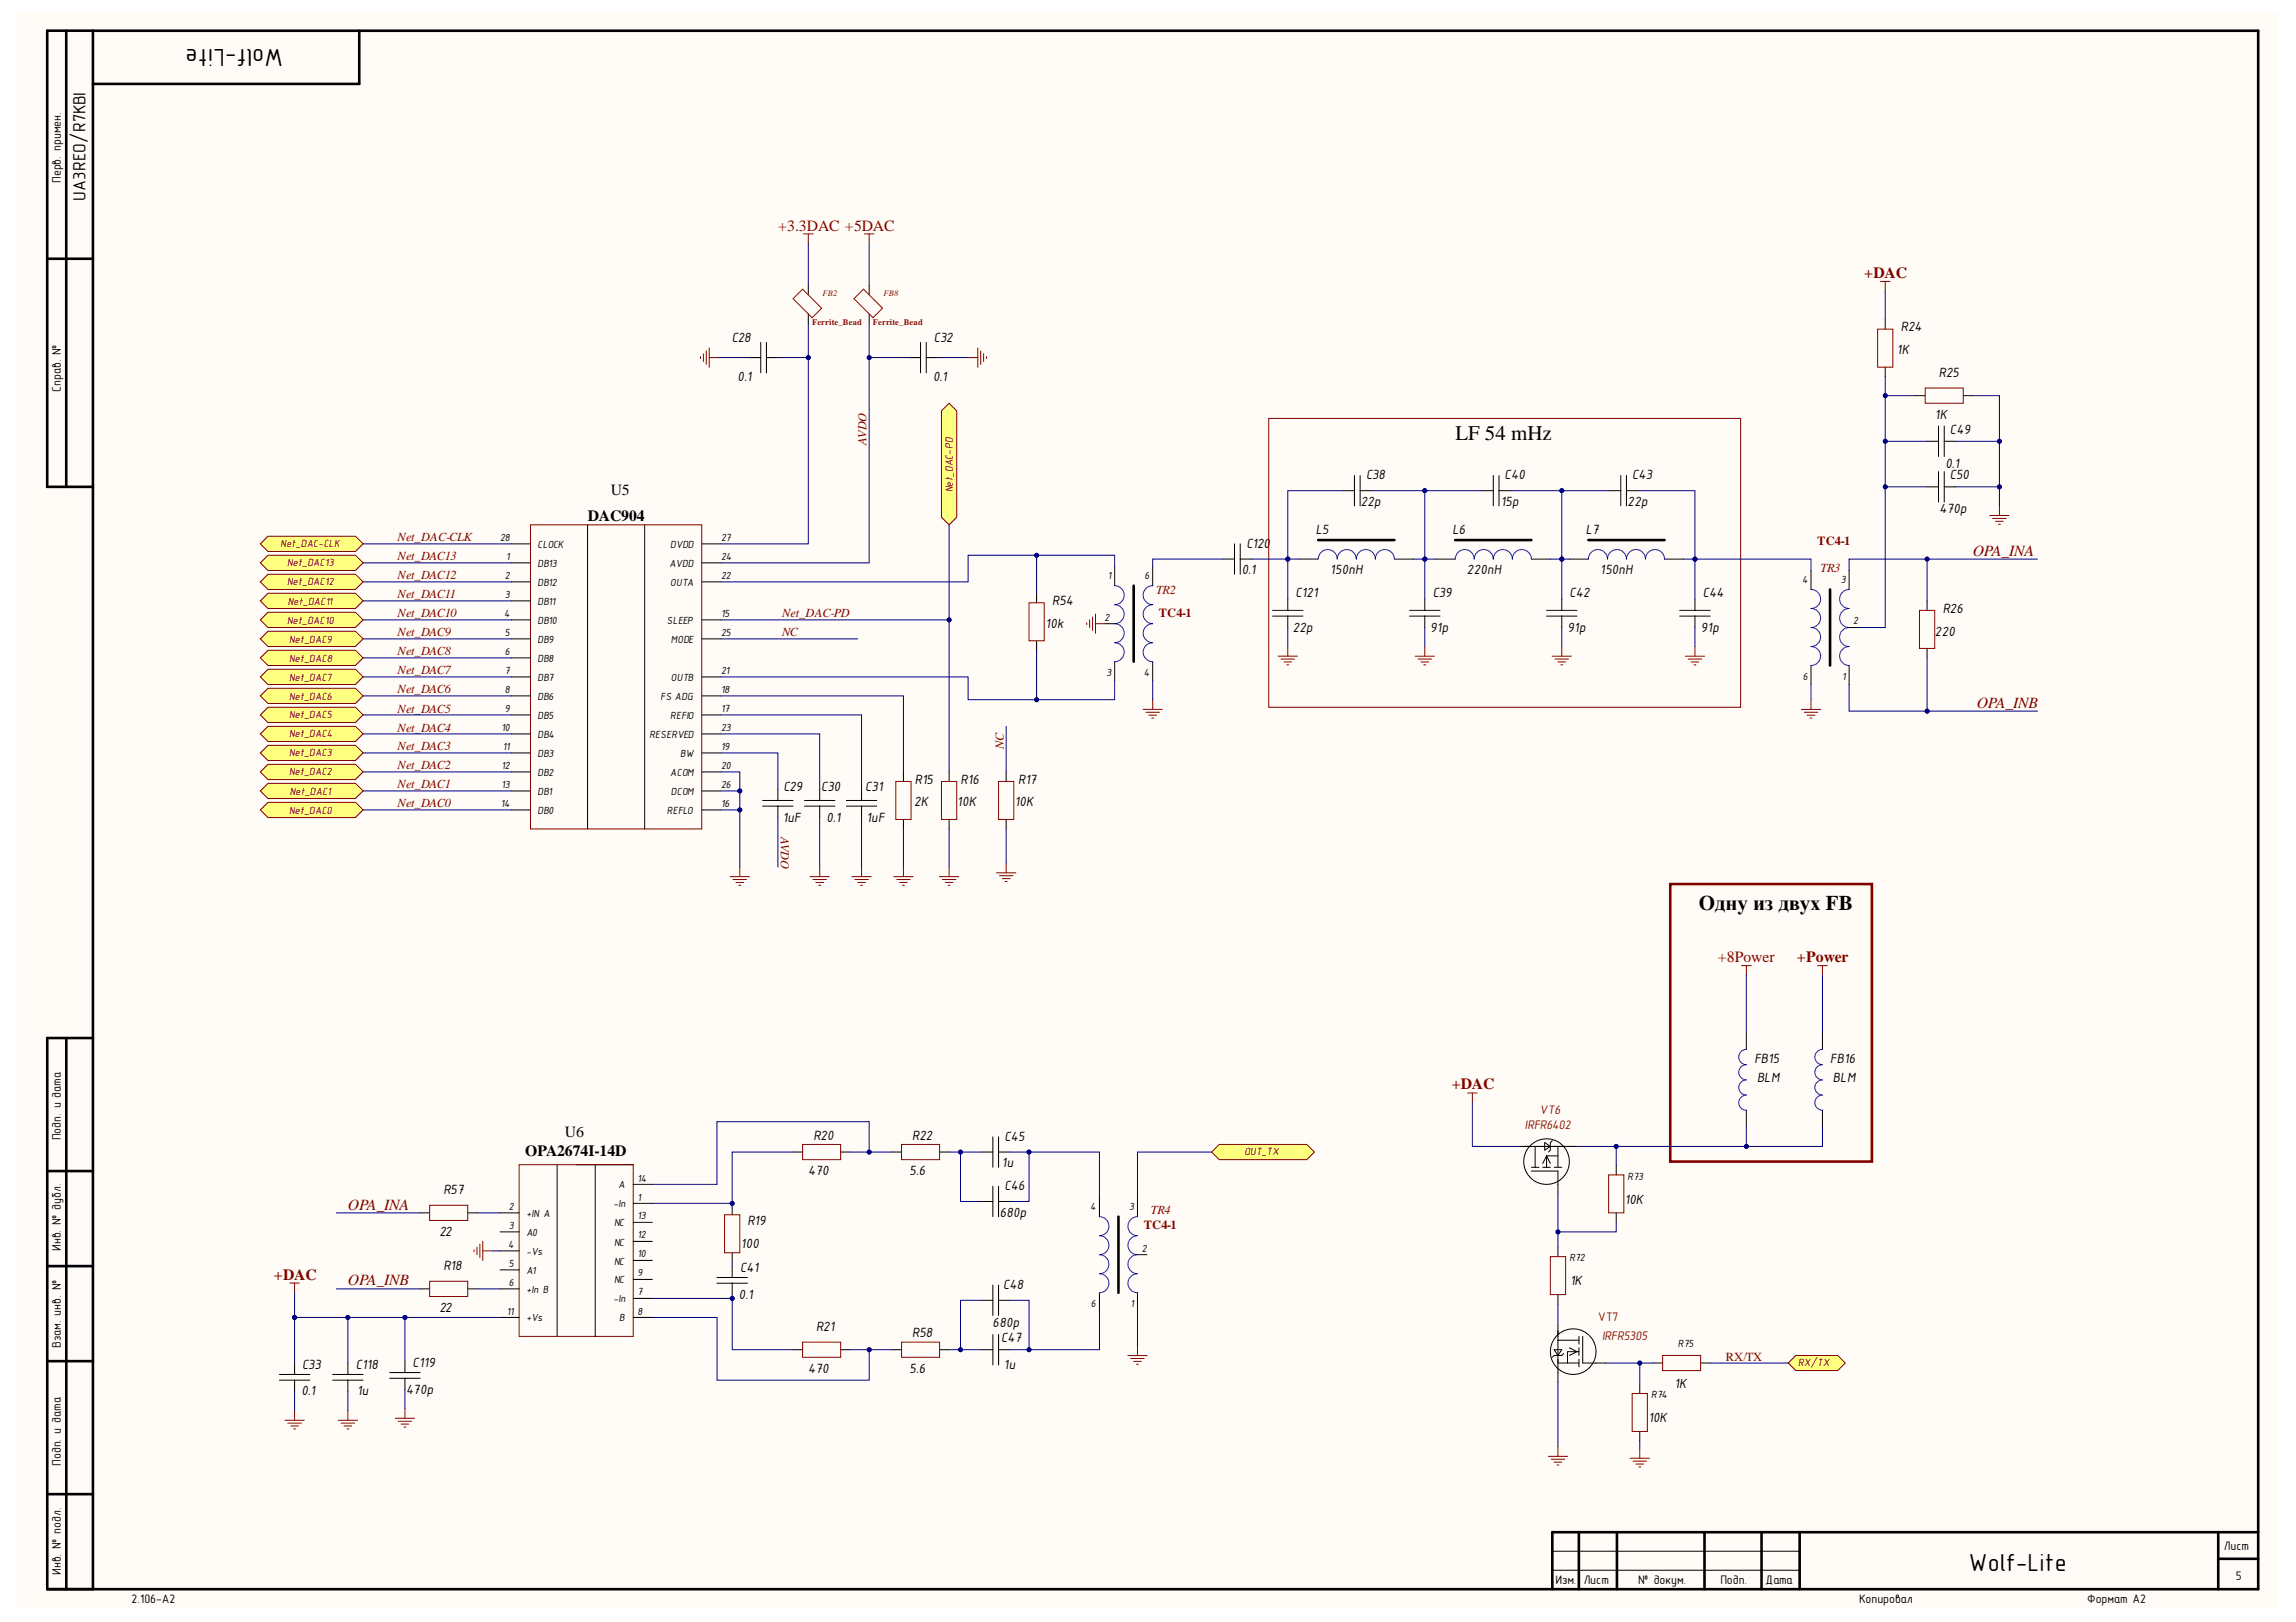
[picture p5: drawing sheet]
<svg xmlns="http://www.w3.org/2000/svg" width="297mm" height="210mm" viewBox="0 0 297 210" stroke-linecap="round" stroke-linejoin="round" font-family="sans-serif">
<defs><g id="words">
<g font-size="3.2">
<text x="36.6" y="6.3" transform="rotate(-180 36.6 6.3)">Wolf-Lite</text>
<text x="254.7" y="203.3">Wolf-Lite</text>
</g>
<g font-size="2.7">
<text x="188.3" y="57">LF 54 mHz</text>
<text x="219.8" y="117.7">Одну из двух FB</text>
</g>
<text font-size="2.3" x="11.1" y="25.9" transform="rotate(-90 11.1 25.9)">UA3REO/R7KBI</text>
<g font-size="2" fill="#800000">
<text x="100.7" y="29.8">+3.3DAC +5DAC</text>
<text x="241.2" y="36">+DAC</text>
<text x="255.2" y="71.9">OPA_INA</text>
<text x="255.7" y="91.6">OPA_INB</text>
<text x="222.2" y="124.5">+8Power</text>
<text x="232.5" y="124.5">+Power</text>
<text x="187.8" y="141">+DAC</text>
<text x="45" y="156.5">OPA_INA</text>
<text x="35.4" y="165.6">+DAC</text>
<text x="45" y="166.4">OPA_INB</text>
</g>
<g font-size="2">
<text x="79" y="64.1">U5</text>
<text x="76.1" y="67.5">DAC904</text>
<text x="67.9" y="149.6">OPA2674I-14D</text>
<text x="73.1" y="147.2">U6</text>
</g>
<g font-size="1.9">
<text x="94.7" y="44.3">C28</text>
<text x="120.8" y="44.3">C32</text>
<text x="245.4" y="45.8">1K</text>
<text x="245.9" y="42.9">R24</text>
<text x="95.4" y="49.3">0.1</text>
<text x="120.7" y="49.3">0.1</text>
<text x="250.8" y="48.8">R25</text>
<text x="250.3" y="54.2">1K</text>
<text x="252.3" y="56.1">C49</text>
<text x="176" y="65.5">22p</text>
<text x="176.7" y="62">C38</text>
<text x="194.2" y="65.5">15p</text>
<text x="194.7" y="62">C40</text>
<text x="210.6" y="65.5">22p</text>
<text x="211.2" y="62">C43</text>
<text x="251.7" y="60.6">0.1</text>
<text x="252.3" y="62">C50</text>
<text x="161.2" y="70.9">C120</text>
<text x="170.2" y="69.1">L5</text>
<text x="187.9" y="69.1">L6</text>
<text x="205.2" y="69.1">L7</text>
<text x="250.9" y="66.4">470p</text>
<text x="160.7" y="74.3">0.1</text>
<text x="167.6" y="77.3">C121</text>
<text x="172.1" y="74.3">150nH</text>
<text x="185.4" y="77.3">C39</text>
<text x="189.8" y="74.3">220nH</text>
<text x="203" y="77.3">C42</text>
<text x="207" y="74.3">150nH</text>
<text x="220.3" y="77.3">C44</text>
<text x="135.3" y="81.2">10k</text>
<text x="136.1" y="78.3">R54</text>
<text x="167.3" y="81.7">22p</text>
<text x="185" y="81.7">91p</text>
<text x="202.8" y="81.7">91p</text>
<text x="220" y="81.7">91p</text>
<text x="250.3" y="82.2">220</text>
<text x="251.3" y="79.3">R26</text>
<text x="118.4" y="101.4">R15</text>
<text x="124.3" y="101.4">R16</text>
<text x="131.7" y="101.4">R17</text>
<text x="101.3" y="106.3">1uF</text>
<text x="101.3" y="102.4">C29</text>
<text x="106.3" y="102.4">C30</text>
<text x="106.9" y="106.3">0.1</text>
<text x="111.9" y="102.4">C31</text>
<text x="112.1" y="106.3">1uF</text>
<text x="118.3" y="104.3">2K</text>
<text x="123.9" y="104.3">10K</text>
<text x="131.3" y="104.3">10K</text>
<text x="227" y="137.5">FB15</text>
<text x="236.8" y="137.5">FB16</text>
<text x="227.3" y="140">BLM</text>
<text x="237.1" y="140">BLM</text>
<text x="105.2" y="147.5">R20</text>
<text x="118" y="147.5">R22</text>
<text x="129.9" y="147.7">C45</text>
<text x="57.4" y="154.5">R57</text>
<text x="104.6" y="152.1">470</text>
<text x="117.7" y="152.1">5.6</text>
<text x="129.6" y="151.1">1u</text>
<text x="129.9" y="154">C46</text>
<text x="210.2" y="155.8">10K</text>
<text x="56.8" y="159.9">22</text>
<text x="95.8" y="161.4">100</text>
<text x="96.7" y="158.5">R19</text>
<text x="129.4" y="157.5">680p</text>
<text x="57.4" y="164.3">R18</text>
<text x="95.8" y="164.6">C41</text>
<text x="129.8" y="166.9">C48</text>
<text x="203.1" y="166.4">1K</text>
<text x="56.8" y="169.7">22</text>
<text x="95.6" y="168">0.1</text>
<text x="105.6" y="172.3">R21</text>
<text x="118" y="173">R58</text>
<text x="128.4" y="171.8">680p</text>
<text x="129.5" y="173.7">C47</text>
<text x="39.1" y="177.2">C33</text>
<text x="46" y="177.2">C118</text>
<text x="53.4" y="176.9">C119</text>
<text x="104.6" y="177.7">470</text>
<text x="117.7" y="177.7">5.6</text>
<text x="129.9" y="177.2">1u</text>
<text x="216.7" y="179.6">1K</text>
<text x="39" y="180.6">0.1</text>
<text x="46.2" y="180.6">1u</text>
<text x="52.5" y="180.4">470p</text>
<text x="213.3" y="184">10K</text>
</g>
<g font-size="1.6">
<text x="7.9" y="23.7" transform="rotate(-90 7.9 23.7)">Перв. примен.</text>
<text x="7.9" y="50.7" transform="rotate(-90 7.9 50.7)">Справ. №</text>
<text x="7.9" y="147.6" transform="rotate(-90 7.9 147.6)">Подп. и дата</text>
<text x="7.9" y="161.9" transform="rotate(-90 7.9 161.9)">Инв. № дубл.</text>
<text x="7.9" y="174.4" transform="rotate(-90 7.9 174.4)">Взам. инв. №</text>
<text x="7.9" y="189.7" transform="rotate(-90 7.9 189.7)">Подп. и дата</text>
<text x="7.9" y="203.8" transform="rotate(-90 7.9 203.8)">Инв. № подл.</text>
<text x="287.7" y="200.6">Лист</text>
<text x="17" y="207.4">2.106-A2</text>
<text x="201.3" y="205">Изм.</text>
<text x="204.9" y="205">Лист</text>
<text x="211.9" y="205">№ докум.</text>
<text x="222.6" y="205">Подп.</text>
<text x="228.4" y="205">Дата</text>
<text x="240.5" y="207.4">Копировал</text>
<text x="270" y="207.4">Формат А2</text>
<text x="289.2" y="204.5">5</text>
</g>
<g font-size="1.6" fill="#800000">
<text x="112.1" y="57.6" transform="rotate(-90 112.1 57.6)">AVDO</text>
<text x="51.4" y="70.1">Net_DAC-CLK</text>
<text x="51.4" y="77.4">Net_DAC11</text>
<text x="51.4" y="75">Net_DAC12</text>
<text x="51.4" y="72.5">Net_DAC13</text>
<text x="51.4" y="82.3">Net_DAC9</text>
<text x="51.4" y="79.9">Net_DAC10</text>
<text x="101.2" y="79.9">Net_DAC-PD</text>
<text x="101.2" y="82.3">NC</text>
<text x="51.4" y="89.7">Net_DAC6</text>
<text x="51.4" y="87.2">Net_DAC7</text>
<text x="51.4" y="84.8">Net_DAC8</text>
<text x="51.4" y="94.7">Net_DAC4</text>
<text x="51.4" y="92.2">Net_DAC5</text>
<text x="51.4" y="99.6">Net_DAC2</text>
<text x="51.4" y="97.1">Net_DAC3</text>
<text x="129.9" y="97" transform="rotate(-90 129.9 97)">NC</text>
<text x="51.4" y="104.5">Net_DAC0</text>
<text x="51.4" y="102">Net_DAC1</text>
<text x="101" y="108.3" transform="rotate(90 101 108.3)">AVDO</text>
<text x="223.3" y="176.1">RX/TX</text>
</g>
<g font-size="1.6" fill="#980000">
<text x="235.1" y="70.5">TC4-1</text>
<text x="149.6" y="76.8">TR2</text>
<text x="235.5" y="74">TR3</text>
<text x="149.9" y="79.9">TC4-1</text>
<text x="197.3" y="146.1">IRFR6402</text>
<text x="199.2" y="144.1">VT6</text>
<text x="148" y="159.1">TC4-1</text>
<text x="148.9" y="157.1">TR4</text>
<text x="206.8" y="170.9">VT7</text>
<text x="207.3" y="173.4">IRFR5305</text>
</g>
<g font-size="1.5">
<text x="64.7" y="70">28</text>
<text x="69.5" y="70.9">CLOCK</text>
<text x="86.7" y="70.9">DVDD</text>
<text x="93.3" y="70">27</text>
<text x="65.3" y="75">2</text>
<text x="65.3" y="77.4">3</text>
<text x="65.5" y="72.4">1</text>
<text x="69.5" y="73.4">DB13</text>
<text x="69.5" y="75.8">DB12</text>
<text x="86.6" y="73.4">AVDD</text>
<text x="86.7" y="75.8">OUTA</text>
<text x="93.3" y="72.4">24</text>
<text x="93.3" y="75">22</text>
<text x="143.3" y="75">1</text>
<text x="148" y="75">6</text>
<text x="233.2" y="75.4">4</text>
<text x="238.1" y="75.4">3</text>
<text x="65.2" y="79.9">4</text>
<text x="65.3" y="82.3">5</text>
<text x="69.5" y="78.3">DB11</text>
<text x="69.5" y="80.7">DB10</text>
<text x="69.5" y="83.2">DB9</text>
<text x="86.3" y="80.7">SLEEP</text>
<text x="86.8" y="83.2">MODE</text>
<text x="93.3" y="82.3">25</text>
<text x="93.3" y="79.9">15</text>
<text x="142.9" y="80.4">2</text>
<text x="239.8" y="80.8">2</text>
<text x="65.3" y="84.8">6</text>
<text x="65.3" y="87.2">7</text>
<text x="65.3" y="89.7">8</text>
<text x="69.5" y="85.6">DB8</text>
<text x="69.5" y="88.1">DB7</text>
<text x="86.8" y="88.1">OUTB</text>
<text x="93.3" y="87.2">21</text>
<text x="93.3" y="89.7">18</text>
<text x="143.1" y="87.5">3</text>
<text x="148" y="87.5">4</text>
<text x="233.2" y="88">6</text>
<text x="238.3" y="88">1</text>
<text x="64.9" y="94.6">10</text>
<text x="65.3" y="92.1">9</text>
<text x="69.5" y="90.5">DB6</text>
<text x="69.5" y="93.1">DB5</text>
<text x="69.5" y="95.5">DB4</text>
<text x="84" y="95.5">RESERVED</text>
<text x="85.4" y="90.5">FS ADG</text>
<text x="86.7" y="93.1">REFIO</text>
<text x="93.3" y="94.6">23</text>
<text x="93.3" y="92.1">17</text>
<text x="64.9" y="99.6">12</text>
<text x="65.1" y="97">11</text>
<text x="69.5" y="98">DB3</text>
<text x="69.5" y="100.4">DB2</text>
<text x="86.7" y="100.4">ACOM</text>
<text x="88" y="98">BW</text>
<text x="93.3" y="99.6">20</text>
<text x="93.3" y="97">19</text>
<text x="64.8" y="104.5">14</text>
<text x="64.9" y="102">13</text>
<text x="69.5" y="102.9">DB1</text>
<text x="69.5" y="105.3">DB0</text>
<text x="86.3" y="105.3">REFLO</text>
<text x="86.8" y="102.9">DCOM</text>
<text x="93.3" y="102">26</text>
<text x="93.3" y="104.5">16</text>
<text x="80" y="153.8">A</text>
<text x="82.5" y="152.9">14</text>
<text x="82.5" y="155.4">1</text>
<text x="210.6" y="152.7">R73</text>
<text x="65.7" y="161.5">4</text>
<text x="65.8" y="156.6">2</text>
<text x="65.8" y="159.1">3</text>
<text x="68.1" y="157.5">+IN A</text>
<text x="68.1" y="159.9">A0</text>
<text x="79.4" y="156.2">-In</text>
<text x="79.4" y="161.2">NC</text>
<text x="79.4" y="158.7">NC</text>
<text x="82.5" y="160.3">12</text>
<text x="82.5" y="157.8">13</text>
<text x="141" y="156.6">4</text>
<text x="146.1" y="156.6">3</text>
<text x="65.8" y="164">5</text>
<text x="65.8" y="166.4">6</text>
<text x="68.1" y="162.4">-Vs</text>
<text x="68.1" y="164.8">A1</text>
<text x="68.1" y="167.3">+In B</text>
<text x="79.4" y="166.1">NC</text>
<text x="79.4" y="163.6">NC</text>
<text x="82.5" y="167.6">7</text>
<text x="82.5" y="165.2">9</text>
<text x="82.5" y="162.7">10</text>
<text x="147.7" y="162">2</text>
<text x="203" y="163.2">R72</text>
<text x="65.6" y="170.2">11</text>
<text x="68.1" y="171">+Vs</text>
<text x="79.4" y="168.5">-In</text>
<text x="80.1" y="171">B</text>
<text x="82.5" y="170.2">8</text>
<text x="141.1" y="169.1">6</text>
<text x="146.3" y="169.1">1</text>
<text x="217.1" y="174.3">R75</text>
<text x="213.6" y="181">R74</text>
</g>
<g font-size="1.4" fill="#800000">
<text x="123.3" y="63.7" transform="rotate(-90 123.3 63.7)">Net_DAC-PD</text>
<text x="36.3" y="70.8">Net_DAC-CLK</text>
<text x="37.1" y="75.7">Net_DAC12</text>
<text x="37.1" y="73.3">Net_DAC13</text>
<text x="37.1" y="80.7">Net_DAC10</text>
<text x="37.2" y="78.3">Net_DAC11</text>
<text x="37.4" y="83.2">Net_DAC9</text>
<text x="37.4" y="88.1">Net_DAC7</text>
<text x="37.4" y="85.6">Net_DAC8</text>
<text x="37.4" y="95.4">Net_DAC4</text>
<text x="37.4" y="93">Net_DAC5</text>
<text x="37.4" y="90.5">Net_DAC6</text>
<text x="37.4" y="100.3">Net_DAC2</text>
<text x="37.4" y="97.9">Net_DAC3</text>
<text x="37.4" y="105.3">Net_DAC0</text>
<text x="37.5" y="102.9">Net_DAC1</text>
<text x="161" y="149.5">OUT_TX</text>
<text x="232.6" y="176.8">RX/TX</text>
</g>
<g font-size="1.1" fill="#980000">
<text x="106.4" y="38.3">FB2</text>
<text x="114.3" y="38.3">FB8</text>
<text x="105.1" y="42.1">Ferrite_Bead</text>
<text x="112.9" y="42.1">Ferrite_Bead</text>
</g>
</g></defs>
<g fill="#fffcf8">
<path d="M2.2 1.5h292.4v206.6h-292.4z" fill-rule="evenodd"/>
<path d="M2.2 1.5h292.4v206.6h-292.4z" fill-rule="evenodd"/>
</g>
<g fill="none" stroke="#000" stroke-width=".34">
<path d="M8.6 4v59M12 4v201.7M46.5 4v6.9h-34.5M6.1 33.5h5.9M12 63h-5.9v-59h286v201.7h-286v-71.4h5.9M146.7 75.8v9.8M170.5 69.9h9.9M188.3 69.9h9.8M205.5 69.9h9.8M8.6 134.3v71.4M6.1 151.5h5.9M6.1 163.8h5.9"/>
<path d="M6.1 176.1h5.9M6.1 193.4h5.9M204.3 198.3v7.4M209.2 198.3v7.4M220.5 198.3v7.4M227.9 198.3v7.4M232.8 198.3v7.4M287 198.3v7.4M292.1 198.3h-91.3v7.4M287 201.7h5.1"/>
</g>
<g fill="none" stroke="#000" stroke-width=".13">
<path d="M104.6 36.9v1.3M112.4 36.9v1.3M96.9 46.3h1.5M98.4 44.3v3.9M99.2 46.3h1.4M99.2 44.3v3.9M104.6 40.6v1.2M112.4 40.6v1.2M117.6 46.3h1.5M119.1 44.3v3.9M119.8 44.3v3.9M119.8 46.3h1.5"/>
<path d="M66.2 72.8h2.4M66.2 70.4h2.4M66.2 75.3h2.4M66.2 77.8h2.4M76 67.9v39.4M83.4 67.9v39.4M90.8 72.8h2.4M90.8 70.4h2.4M90.8 75.3h2.4M134.1 76.8v1.2M144.2 73.3v2.5M149.1 73.3v2.5"/>
<path d="M158.2 72.3h1.5M159.7 70.4v3.9M160.5 70.4v3.9M160.5 72.3h1.4M164.6 79.7h4M164.6 79h4M166.6 77.5v1.5M166.6 79.7v1.5M168.1 72.3h2.4M173.7 63.5h1.5M175.2 61.5v4M176 61.5v4"/>
<path d="M176 63.5h1.4M180.4 72.4h2.4M182.4 79.7h3.9M182.4 79h3.9M184.3 77.5v1.5M184.3 79.7v1.5M185.8 72.4h2.5M191.7 63.5h1.5M193.2 61.5v4M193.9 63.5h1.5M193.9 61.5v4M198.1 72.4h2.5"/>
<path d="M200.1 79.7h3.9M200.1 79h3.9M202.1 77.5v1.5M202.1 79.7v1.5M203 72.4h2.5M208.2 63.5h1.5M209.7 61.5v4M210.4 63.5h1.5M210.4 61.5v4M215.3 72.4h2.5M217.3 79.7h4M217.3 79h4"/>
<path d="M219.3 77.5v1.5M219.3 79.7v1.5M66.2 82.7h2.4M66.2 95h2.4M66.2 87.6h2.4M66.2 99.9h2.4M66.2 97.4h2.4M66.2 90.1h2.4M66.2 92.5h2.4M66.2 80.2h2.4M66.2 85.1h2.4M90.8 82.7h2.4"/>
<path d="M90.8 95h2.4M90.8 87.6h2.4M90.8 99.9h2.4M90.8 97.4h2.4M90.8 90.1h2.4M90.8 92.5h2.4M90.8 80.2h2.4M116.9 99.9v1.2M134.1 82.9v1.3M143 80.7h1.2M144.2 85.6v2.5M149.1 85.6v2.5"/>
<path d="M66.2 102.4h2.4M66.2 104.8h2.4M90.8 102.4h2.4M90.8 104.8h2.4M98.7 103.6h3.9M98.7 104.3h3.9M100.6 102.1v1.5M100.6 104.3v1.5M104.1 103.6h3.9M104.1 104.3h3.9M106 102.1v1.5M106 104.3v1.5"/>
<path d="M109.5 103.6h3.9M109.5 104.3h3.9M111.5 102.1v1.5M111.5 104.3v1.5M116.9 106v1.3M200.8 203.2h32M200.8 200.7h32"/>
</g>
<path d="M144.2 75.8a1.23 1.23 0 0 1 1.2 1.2 1.23 1.23 0 0 1-1.2 1.2 1.23 1.23 0 0 1 1.2 1.3 1.23 1.23 0 0 1-1.2 1.2 1.23 1.23 0 0 1 1.2 1.2 1.23 1.23 0 0 1-1.2 1.3 1.23 1.23 0 0 1 1.2 1.2 1.23 1.23 0 0 1-1.2 1.2M149.1 75.8a1.23 1.23 0 0 0-1.2 1.2 1.23 1.23 0 0 0 1.2 1.2 1.23 1.23 0 0 0-1.2 1.3 1.23 1.23 0 0 0 1.2 1.2 1.23 1.23 0 0 0-1.2 1.2 1.23 1.23 0 0 0 1.2 1.3 1.23 1.23 0 0 0-1.2 1.2 1.23 1.23 0 0 0 1.2 1.2M170.5 72.4a1.23 1.23 0 0 1 1.3-1.3 1.23 1.23 0 0 1 1.2 1.3 1.23 1.23 0 0 1 1.2-1.3 1.23 1.23 0 0 1 1.3 1.3 1.23 1.23 0 0 1 1.2-1.3 1.23 1.23 0 0 1 1.2 1.3 1.23 1.23 0 0 1 1.3-1.3 1.23 1.23 0 0 1 1.2 1.3M188.3 72.4a1.23 1.23 0 0 1 1.2-1.3 1.23 1.23 0 0 1 1.2 1.3 1.23 1.23 0 0 1 1.3-1.3 1.23 1.23 0 0 1 1.2 1.3 1.23 1.23 0 0 1 1.2-1.3 1.23 1.23 0 0 1 1.3 1.3 1.23 1.23 0 0 1 1.2-1.3 1.23 1.23 0 0 1 1.2 1.3M205.5 72.4a1.23 1.23 0 0 1 1.2-1.3 1.23 1.23 0 0 1 1.3 1.3 1.23 1.23 0 0 1 1.2-1.3 1.23 1.23 0 0 1 1.2 1.3 1.23 1.23 0 0 1 1.2-1.3 1.23 1.23 0 0 1 1.3 1.3 1.23 1.23 0 0 1 1.2-1.3 1.23 1.23 0 0 1 1.2 1.3" fill="none" stroke="#00f" stroke-width=".13"/>
<g fill="none" stroke="#800000" stroke-width=".13">
<path d="M103.9 30.3h1.3M104.6 30.3v1.2M111.8 30.3h1.3M112.4 30.3v1.2M90.6 46.2v.2M91 45.8v1M91.4 45.4v1.8M91.8 46.3h1.2M91.8 45v2.5M125.2 46.3h1.3M126.5 45v2.5M126.9 45.4v1.8"/>
<path d="M127.3 45.8v1M127.6 46.2v.2M164.1 54.1h61.1v37.4h-61.1zM68.6 67.9h22.2v39.4h-22.2zM133.1 78h2v4.9h-2zM141.3 79.8v1.8M141.7 79.5v2.5M140.6 80.6v.2M141 80.2v1M141.7 80.7h1.3M147.9 91.8h2.5M148.3 92.2h1.7"/>
<path d="M148.6 92.6h1M149 92.9h.3M149.1 90.5v1.3M165.4 84.9h2.5M165.7 85.3h1.8M166.1 85.7h1M166.5 86h.2M166.6 83.7v1.2M183.1 84.9h2.5M183.5 85.3h1.7M183.8 85.7h1M184.2 86h.3"/>
<path d="M184.3 83.7v1.2M200.8 84.9h2.5M201.2 85.3h1.7M201.6 85.7h.9M201.9 86h.3M202.1 83.7v1.2M218 84.9h2.5M218.4 85.3h1.8M218.8 85.7h1M219.2 86h.2M219.3 83.7v1.2M94.5 113.4h2.5"/>
<path d="M94.8 113.8h1.8M95.2 114.2h1M95.6 114.6h.2M95.7 112.2v1.2M104.8 113.4h2.5M105.2 113.8h1.7M105.5 114.2h1.1M105.9 114.6h.3M106 112.2v1.2M110.2 113.4h2.5M110.6 113.8h1.7M111 114.2h1"/>
<path d="M111.3 114.6h.3M111.5 112.2v1.2M115.6 113.4h2.5M115.9 101.1h2v4.9h-2zM116 113.8h1.8M116.4 114.2h1M116.8 114.6h.2M116.9 112.2v1.2"/>
</g>
<path d="M102.6 38.7l1.2-1.3 2.5 2.5-1.2 1.2zM110.5 38.7l1.2-1.3 2.5 2.5-1.3 1.2z" fill="none" stroke="#980000" stroke-width=".13"/>
<path d="M34.7 69.4h11.3l1 1-1 1h-11.3l-1-1z" fill-rule="evenodd" fill="#ffff80"/>
<path d="M34.7 69.4h11.3l1 1-1 1h-11.3l-1-1z" fill="none" stroke="#800000" stroke-width=".13"/>
<path d="M33.7 104.8l1-1h11.3l1 1-1 1h-11.3z" fill-rule="evenodd" fill="#ffff80"/>
<path d="M33.7 104.8l1-1h11.3l1 1-1 1h-11.3z" fill="none" stroke="#800000" stroke-width=".13"/>
<path d="M33.7 102.4l1-1h11.3l1 1-1 .9h-11.3z" fill-rule="evenodd" fill="#ffff80"/>
<path d="M33.7 102.4l1-1h11.3l1 1-1 .9h-11.3z" fill="none" stroke="#800000" stroke-width=".13"/>
<path d="M33.7 99.9l1-1h11.3l1 1-1 1h-11.3z" fill-rule="evenodd" fill="#ffff80"/>
<path d="M33.7 99.9l1-1h11.3l1 1-1 1h-11.3z" fill="none" stroke="#800000" stroke-width=".13"/>
<path d="M33.7 97.4l1-.9h11.3l1 .9-1 1h-11.3z" fill-rule="evenodd" fill="#ffff80"/>
<path d="M33.7 97.4l1-.9h11.3l1 .9-1 1h-11.3z" fill="none" stroke="#800000" stroke-width=".13"/>
<path d="M33.7 95l1-1h11.3l1 1-1 1h-11.3z" fill-rule="evenodd" fill="#ffff80"/>
<path d="M33.7 95l1-1h11.3l1 1-1 1h-11.3z" fill="none" stroke="#800000" stroke-width=".13"/>
<path d="M34.7 91.5h11.3l1 1-1 1h-11.3l-1-1z" fill-rule="evenodd" fill="#ffff80"/>
<path d="M34.7 91.5h11.3l1 1-1 1h-11.3l-1-1z" fill="none" stroke="#800000" stroke-width=".13"/>
<path d="M33.7 90.1l1-1h11.3l1 1-1 .9h-11.3z" fill-rule="evenodd" fill="#ffff80"/>
<path d="M33.7 90.1l1-1h11.3l1 1-1 .9h-11.3z" fill="none" stroke="#800000" stroke-width=".13"/>
<path d="M34.7 86.6h11.3l1 1-1 1h-11.3l-1-1z" fill-rule="evenodd" fill="#ffff80"/>
<path d="M34.7 86.6h11.3l1 1-1 1h-11.3l-1-1z" fill="none" stroke="#800000" stroke-width=".13"/>
<path d="M33.7 85.1l1-.9h11.3l1 .9-1 1h-11.3z" fill-rule="evenodd" fill="#ffff80"/>
<path d="M33.7 85.1l1-.9h11.3l1 .9-1 1h-11.3z" fill="none" stroke="#800000" stroke-width=".13"/>
<path d="M33.7 82.7l1-1h11.3l1 1-1 1h-11.3z" fill-rule="evenodd" fill="#ffff80"/>
<path d="M33.7 82.7l1-1h11.3l1 1-1 1h-11.3z" fill="none" stroke="#800000" stroke-width=".13"/>
<path d="M33.7 80.2l1-1h11.3l1 1-1 1h-11.3z" fill-rule="evenodd" fill="#ffff80"/>
<path d="M33.7 80.2l1-1h11.3l1 1-1 1h-11.3z" fill="none" stroke="#800000" stroke-width=".13"/>
<path d="M33.7 77.8l1-1h11.3l1 1-1 .9h-11.3z" fill-rule="evenodd" fill="#ffff80"/>
<path d="M33.7 77.8l1-1h11.3l1 1-1 .9h-11.3z" fill="none" stroke="#800000" stroke-width=".13"/>
<path d="M33.7 75.3l1-1h11.3l1 1-1 1h-11.3z" fill-rule="evenodd" fill="#ffff80"/>
<path d="M33.7 75.3l1-1h11.3l1 1-1 1h-11.3z" fill="none" stroke="#800000" stroke-width=".13"/>
<path d="M33.7 72.8l1-.9h11.3l1 .9-1 1h-11.3z" fill-rule="evenodd" fill="#ffff80"/>
<g fill="none" stroke="#800000" stroke-width=".13">
<path d="M242.9 42.6h2v4.9h-2zM249.1 50.2h4.9v2h-4.9zM33.7 72.8l1-.9h11.3l1 .9-1 1h-11.3zM248.3 79h2v4.9h-2zM257.4 66.7h2.5M257.8 67.1h1.7M258.2 67.5h1M258.5 67.8h.3M258.7 65.5v1.2M233 91.8h2.6M233.4 92.2h1.8M233.8 92.6h1"/>
<path d="M234.2 92.9h.2M234.3 90.5v1.3M235.2 125h1.2M235.8 125v1.2M55.6 156h4.9v1.9h-4.9zM67.2 150.7h14.7v22.2h-14.7zM93.7 157.2h2v4.9h-2zM103.8 148.1h5v2h-5zM116.6 148.1h5v2h-5zM55.6 165.8h4.9v2h-4.9zM61.3 161.8v.2M61.7 161.4v1"/>
<path d="M62.1 161v1.8M62.5 160.6v2.5M62.5 161.9h1.2M103.8 173.7h5v1.9h-5zM116.6 173.7h5v1.9h-5zM145.9 175.4h2.5M146.3 175.8h1.7M146.7 176.2h1M147 176.5h.3M147.2 174.2v1.2M36.9 183.8h2.5M37.2 184.2h1.8"/>
<path d="M37.6 184.5h1M38 184.9h.2M38.1 182.5v1.3M43.8 183.8h2.5M44.1 184.2h1.8M44.5 184.5h1M44.9 184.9h.2M45 182.5v1.3M51.1 183.5h2.5M51.5 183.9h1.8M51.9 184.3h1M52.3 184.7h.2"/>
<path d="M52.4 182.3v1.2"/>
</g>
<g fill="none" stroke="#000" stroke-width=".13">
<path d="M243.9 41.4v1.2M243.9 47.5v1.2M247.8 51.2h1.3M249.3 57.1h1.5M250.8 55.1v4M251.5 55.1v4M251.5 57.1h1.5M254 51.2h1.2M234.3 73.8v2.5M239.2 73.8v2.5M249.3 77.8v1.2M249.3 63h1.5"/>
<path d="M250.8 61v4M251.5 61v4M251.5 63h1.5M234.3 86.1v2.5M239.2 86.1v2.5M239.2 81.2h1.2M249.3 83.9v1.2M54.4 157h1.2M60.5 157h1.2M64.7 157h2.5M64.7 159.4h2.5M72.1 150.8v22.1"/>
<path d="M74.5 150.7h7.4M77 150.8v22.1M81.9 158.2h2.5M81.9 153.3h2.5M81.9 155.7h2.5M94.7 156v1.2M102.6 149.1h1.2M108.8 149.1h1.2M115.4 149.1h1.2M121.6 149.1h1.2M127 149.1h1.4M127 155.5h1.4"/>
<path d="M128.4 147.1v4M128.4 153.5v3.9M129.2 149.1h1.5M129.2 147.1v4M129.2 153.5v3.9M129.2 155.5h1.5M142.2 155v2.4M147.2 155v2.4M36.1 177.9h4M36.1 178.6h4M38.1 176.4v1.5M38.1 178.6v1.5"/>
<path d="M43 177.9h4M43 178.6h4M45 176.4v1.5M45 178.6v1.5M50.4 177.6h4M50.4 178.4h4M52.4 176.1v1.5M52.4 178.4v1.4M54.4 166.8h1.2M60.5 166.8h1.2M64.7 166.8h2.5M64.7 170.5h2.5"/>
<path d="M64.7 161.9h2.5M64.7 164.3h2.5M81.9 168h2.5M81.9 170.5h2.5M81.9 165.6h2.5M81.9 163.1h2.5M81.9 160.7h2.5M92.8 165.3h3.9M92.8 166.1h3.9M94.7 162.1v1.3M94.7 163.8v1.5M94.7 166.1v1.4"/>
<path d="M102.6 174.7h1.2M108.8 174.7h1.2M115.4 174.7h1.2M121.6 174.7h1.2M127 174.7h1.5M127 168.3h1.4M128.4 166.3v3.9M128.5 172.7v3.9M129.2 166.3v3.9M129.2 168.3h1.5M129.2 174.7h1.5M129.2 172.7v3.9"/>
<path d="M142.2 167.3v2.4M147.2 167.3v2.4M147.2 162.4h1.2"/>
</g>
<path d="M234.3 76.3a1.23 1.23 0 0 1 1.2 1.2 1.23 1.23 0 0 1-1.2 1.2 1.23 1.23 0 0 1 1.2 1.3 1.23 1.23 0 0 1-1.2 1.2 1.23 1.23 0 0 1 1.2 1.2 1.23 1.23 0 0 1-1.2 1.3 1.23 1.23 0 0 1 1.2 1.2 1.23 1.23 0 0 1-1.2 1.2M239.2 76.3a1.23 1.23 0 0 0-1.2 1.2 1.23 1.23 0 0 0 1.2 1.2 1.23 1.23 0 0 0-1.2 1.3 1.23 1.23 0 0 0 1.2 1.2 1.23 1.23 0 0 0-1.2 1.2 1.23 1.23 0 0 0 1.2 1.3 1.23 1.23 0 0 0-1.2 1.2 1.23 1.23 0 0 0 1.2 1.2M142.2 157.4a1.23 1.23 0 0 1 1.3 1.3 1.23 1.23 0 0 1-1.3 1.2 1.23 1.23 0 0 1 1.3 1.2 1.23 1.23 0 0 1-1.3 1.3 1.23 1.23 0 0 1 1.3 1.2 1.23 1.23 0 0 1-1.3 1.2 1.23 1.23 0 0 1 1.3 1.3 1.23 1.23 0 0 1-1.3 1.2M147.2 157.4a1.23 1.23 0 0 0-1.3 1.3 1.23 1.23 0 0 0 1.3 1.2 1.23 1.23 0 0 0-1.3 1.2 1.23 1.23 0 0 0 1.3 1.3 1.23 1.23 0 0 0-1.3 1.2 1.23 1.23 0 0 0 1.3 1.2 1.23 1.23 0 0 0-1.3 1.3 1.23 1.23 0 0 0 1.3 1.2" fill="none" stroke="#00f" stroke-width=".13"/>
<path d="M236.8 76.3v9.8M144.7 157.4v9.9" fill="none" stroke="#000" stroke-width=".34"/>
<path d="M156.8 149.1l.9-1h11.4l.9 1-.9 1h-11.4z" fill-rule="evenodd" fill="#ffff80"/>
<path d="M121.5 113.4h2.5M121.8 101.1h2v4.9h-2zM121.9 113.8h1.8M122.3 114.2h1M122.7 114.6h.2M122.8 112.2v1.2M156.8 149.1l.9-1h11.4l.9 1-.9 1h-11.4z" fill="none" stroke="#800000" stroke-width=".13"/>
<path d="M122.8 99.9v1.2M122.8 106v1.3" fill="none" stroke="#000" stroke-width=".13"/>
<path d="M121.8 53.2l1-1 1 1v13.7l-1 1-1-1z" fill-rule="evenodd" fill="#ffff80"/>
<g fill="none" stroke="#800000" stroke-width=".13">
<path d="M243.3 36.4h1.2M243.9 36.4v1.3M121.8 53.2l1-1 1 1v13.7l-1 1-1-1zM128.9 113h2.5M129.2 101.1h2v4.9h-2zM129.3 113.3h1.7M129.7 113.7h1M130 114.1h.3M130.2 111.7v1.3M225.3 125h1.3M225.9 125v1.2M208.1 152h2v5h-2z"/>
<path d="M37.5 166h1.2M38.1 166v1.3"/>
</g>
<g fill="none" stroke="#000" stroke-width=".13">
<path d="M130.2 99.9v1.2M130.2 106v1.3M225.9 133.6v2.2M235.8 133.6v2.2M196.6 148.4h7.4M198.1 151.5h3.5v3M198.1 151.1h1M198.6 148.4v2.7M199.6 151.1h1M199.8 147.9l.8 .5-.8 .4zM200.1 149.6l-.5 1M200.1 149.6l.5 1"/>
<path d="M200.1 149.6v1.5M200.1 149.6h1.5M200.8 147.6l-.2 .3v.9l-.3 .3M201.1 151.1h1M201.5 147.7a2.95 2.95 0 0 0-4.4 2.5 2.95 2.95 0 0 0 4.1 2.9 2.95 2.95 0 0 0 .9-5l-.6-.3M201.6 148.4v2.7M209.1 150.8v1.2M209.1 157v1.2M225.9 143.7v2.2M235.8 143.7v2.2"/>
</g>
<path d="M225.9 135.8a.99 .99 0 0 0-1 1 .99 .99 0 0 0 1 1 .98 .98 0 0 0-1 1 .98 .98 0 0 0 1 .9 .98 .98 0 0 0-1 1 .98 .98 0 0 0 1 1 .98 .98 0 0 0-1 1 .98 .98 0 0 0 1 1M235.8 135.8a.99 .99 0 0 0-1 1 .99 .99 0 0 0 1 1 .98 .98 0 0 0-1 1 .98 .98 0 0 0 1 .9 .98 .98 0 0 0-1 1 .98 .98 0 0 0 1 1 .98 .98 0 0 0-1 1 .98 .98 0 0 0 1 1" fill="none" stroke="#00f" stroke-width=".13"/>
<path d="M216.1 114.4h26.1v35.9h-26.1z" fill="none" stroke="#800000" stroke-width=".34"/>
<path d="M231.3 176.4l1-1h5.5l.9 1-.9 1h-5.5z" fill-rule="evenodd" fill="#ffff80"/>
<g fill="none" stroke="#800000" stroke-width=".13">
<path d="M189.9 141.4h1.2M190.5 141.4v1.3M200.6 162.6h1.9v4.9h-1.9zM215.1 175.4h4.9v2h-4.9zM231.3 176.4l1-1h5.5l.9 1-.9 1h-5.5zM200.3 188.5h2.5M200.7 188.8h1.7M201.1 189.2h1M201.4 189.6h.3M201.6 187.2v1.3M210.9 188.7h2.5M211.2 180.3h1.9v4.9h-1.9z"/>
<path d="M211.3 189.1h1.7M211.6 189.5h1M212 189.8h.3M212.1 187.5v1.2"/>
</g>
<g fill="none" stroke="#000" stroke-width=".13">
<path d="M200.9 176.3a2.95 2.95 0 0 1 2.5-4.3 2.95 2.95 0 0 1 2.9 4 2.95 2.95 0 0 1-4.9 .9l-.4-.5M201.1 174.7h1l-.5 .7zM201.6 176.4h2.7M201.6 173.4h2.7M201.6 161.4v1.2M201.6 167.5v1.3M201.6 171.5v7.4M202.3 175.2l-.2 .2h-1l-.3 .2M203 174.4l1 .5-1 .5M204.3 172.9v1M204.3 174.4v1M204.3 175.9v1"/>
<path d="M204.3 174.9h-1.5v1.5M204.8 172.9v3.5h2.9M212.1 179.1v1.2M213.9 176.4h1.2M220 176.4h1.3M212.1 185.2v1.3"/>
</g>
<path d="M211.9 63.5h7.4v8.9" fill="none" stroke="#000080" stroke-width=".13"/>
<circle cx="219.3" cy="72.3" r=".25" fill="#000080"/>
<g fill="none" stroke="#000080" stroke-width=".13">
<path d="M93 46.3h3.9M47 77.8h19.2M47 70.4h19.2M47 72.8h19.2M47 99.9h19.2M47 97.4h19.2M47 95h19.2M47 92.5h19.2M47 90.1h19.2M47 87.6h19.2M47 80.2h19.2M47 104.8h19.2"/>
<path d="M47 102.4h19.2M95.7 102.4v2.4h-2.5"/>
<circle cx="219.3" cy="72.3" r=".25"/>
</g>
<circle cx="95.7" cy="104.8" r=".25" fill="#000080"/>
<circle cx="95.7" cy="104.8" r=".25" fill="none" stroke="#000080" stroke-width=".13"/>
<circle cx="95.7" cy="102.4" r=".25" fill="#000080"/>
<g fill="none" stroke="#000080" stroke-width=".13">
<path d="M93.2 99.9h2.5v2.5h-2.5"/>
<circle cx="95.7" cy="102.4" r=".25"/>
</g>
<circle cx="95.7" cy="102.4" r=".25" fill="#000080"/>
<g fill="none" stroke="#000080" stroke-width=".13">
<path d="M117.6 46.3h-5.2v26.5h-19.2M93.2 97.4h7.4v4.7M93.2 95h12.8v7.1M93.2 92.5h18.3v9.6M93.2 90.1h23.7v9.8"/>
<circle cx="95.7" cy="102.4" r=".25"/>
</g>
<circle cx="112.4" cy="46.3" r=".25" fill="#000080"/>
<g fill="none" stroke="#000080" stroke-width=".13">
<path d="M100.6 46.3h4"/>
<circle cx="112.4" cy="46.3" r=".25"/>
</g>
<circle cx="104.6" cy="46.3" r=".25" fill="#000080"/>
<g fill="none" stroke="#000080" stroke-width=".13">
<path d="M121.3 46.3h3.9M158.2 72.3h-9.1v1M173.7 63.5h-7.1v8.9"/>
<circle cx="104.6" cy="46.3" r=".25"/>
</g>
<circle cx="166.6" cy="72.4" r=".25" fill="#000080"/>
<g fill="none" stroke="#000080" stroke-width=".13">
<path d="M177.4 63.5h6.9v8.9"/>
<circle cx="166.6" cy="72.4" r=".25"/>
</g>
<circle cx="184.3" cy="63.5" r=".25" fill="#000080"/>
<circle cx="184.3" cy="63.5" r=".25" fill="none" stroke="#000080" stroke-width=".13"/>
<circle cx="184.3" cy="72.4" r=".25" fill="#000080"/>
<g fill="none" stroke="#000080" stroke-width=".13">
<path d="M182.8 72.4h1.5v5.1"/>
<circle cx="184.3" cy="72.4" r=".25"/>
</g>
<circle cx="184.3" cy="72.4" r=".25" fill="#000080"/>
<g fill="none" stroke="#000080" stroke-width=".13">
<path d="M184.3 72.4h1.5"/>
<circle cx="184.3" cy="72.4" r=".25"/>
</g>
<circle cx="184.3" cy="72.4" r=".25" fill="#000080"/>
<g fill="none" stroke="#000080" stroke-width=".13">
<path d="M184.3 63.5h7.4"/>
<circle cx="184.3" cy="72.4" r=".25"/>
</g>
<circle cx="184.3" cy="63.5" r=".25" fill="#000080"/>
<g fill="none" stroke="#000080" stroke-width=".13">
<path d="M195.4 63.5h6.7v8.9"/>
<circle cx="184.3" cy="63.5" r=".25"/>
</g>
<circle cx="202" cy="63.5" r=".25" fill="#000080"/>
<circle cx="202" cy="63.5" r=".25" fill="none" stroke="#000080" stroke-width=".13"/>
<circle cx="202" cy="72.4" r=".25" fill="#000080"/>
<g fill="none" stroke="#000080" stroke-width=".13">
<path d="M200.6 72.4h1.5v5.1"/>
<circle cx="202" cy="72.4" r=".25"/>
</g>
<circle cx="202" cy="72.4" r=".25" fill="#000080"/>
<g fill="none" stroke="#000080" stroke-width=".13">
<path d="M202.1 72.4h.9"/>
<circle cx="202" cy="72.4" r=".25"/>
</g>
<circle cx="202" cy="72.4" r=".25" fill="#000080"/>
<g fill="none" stroke="#000080" stroke-width=".13">
<path d="M202.1 63.5h6.1"/>
<circle cx="202" cy="72.4" r=".25"/>
</g>
<circle cx="202" cy="63.5" r=".25" fill="#000080"/>
<g fill="none" stroke="#000080" stroke-width=".13">
<path d="M217.8 72.4h1.5v5.1"/>
<circle cx="202" cy="63.5" r=".25"/>
</g>
<circle cx="219.3" cy="72.3" r=".25" fill="#000080"/>
<g fill="none" stroke="#000080" stroke-width=".13">
<path d="M95.7 104.8v7.4"/>
<circle cx="219.3" cy="72.3" r=".25"/>
</g>
<circle cx="95.7" cy="104.8" r=".25" fill="#000080"/>
<g fill="none" stroke="#000080" stroke-width=".13">
<path d="M104.6 31.5v5.4M112.4 41.8v4.5M100.6 105.8v6.4M106 105.8v6.4"/>
<circle cx="95.7" cy="104.8" r=".25"/>
</g>
<circle cx="112.4" cy="46.3" r=".25" fill="#000080"/>
<g fill="none" stroke="#000080" stroke-width=".13">
<path d="M112.4 31.5v5.4M134.1 84.2v6.3M111.5 105.8v6.4M116.9 107.3v4.9"/>
<circle cx="112.4" cy="46.3" r=".25"/>
</g>
<circle cx="134.1" cy="90.6" r=".25" fill="#000080"/>
<g fill="none" stroke="#000080" stroke-width=".13">
<path d="M134.1 71.9v4.9"/>
<circle cx="134.1" cy="90.6" r=".25"/>
</g>
<circle cx="134.1" cy="71.9" r=".25" fill="#000080"/>
<g fill="none" stroke="#000080" stroke-width=".13">
<path d="M166.6 72.3v5.2M149.1 88.1v2.4M166.6 81.2v2.5"/>
<circle cx="134.1" cy="71.9" r=".25"/>
</g>
<circle cx="166.6" cy="72.4" r=".25" fill="#000080"/>
<g fill="none" stroke="#000080" stroke-width=".13">
<path d="M47 75.3h19.2M47 82.7h19.2M47 85.1h19.2M93.2 87.6h32v2.9h19v-2.4M184.3 81.2v2.5M202.1 81.2v2.5M219.3 81.2v2.5"/>
<circle cx="166.6" cy="72.4" r=".25"/>
</g>
<circle cx="134.1" cy="90.6" r=".25" fill="#000080"/>
<g fill="none" stroke="#000080" stroke-width=".13">
<path d="M144.2 73.3v-1.4h-19v3.4h-32"/>
<circle cx="134.1" cy="90.6" r=".25"/>
</g>
<circle cx="134.1" cy="71.9" r=".25" fill="#000080"/>
<g fill="none" stroke="#000080" stroke-width=".13">
<path d="M104.6 41.8v28.6h-11.4"/>
<circle cx="134.1" cy="71.9" r=".25"/>
</g>
<circle cx="104.6" cy="46.3" r=".25" fill="#000080"/>
<g fill="none" stroke="#000080" stroke-width=".13">
<path d="M161.9 72.3h6.2"/>
<circle cx="104.6" cy="46.3" r=".25"/>
</g>
<circle cx="166.6" cy="72.4" r=".25" fill="#000080"/>
<g fill="none" stroke="#000080" stroke-width=".13">
<path d="M219.3 72.4h15v1.4"/>
<circle cx="166.6" cy="72.4" r=".25"/>
</g>
<circle cx="219.3" cy="72.3" r=".25" fill="#000080"/>
<g fill="none" stroke="#000080" stroke-width=".13">
<path d="M239.2 73.8v-1.4h10.1v5.4M234.3 88.6v1.9"/>
<circle cx="219.3" cy="72.3" r=".25"/>
</g>
<circle cx="249.3" cy="72.3" r=".25" fill="#000080"/>
<g fill="none" stroke="#000080" stroke-width=".13">
<path d="M243.9 48.7v32.5h-3.5"/>
<circle cx="249.3" cy="72.3" r=".25"/>
</g>
<circle cx="243.9" cy="63" r=".25" fill="#000080"/>
<circle cx="243.9" cy="63" r=".25" fill="none" stroke="#000080" stroke-width=".13"/>
<circle cx="243.9" cy="57.1" r=".25" fill="#000080"/>
<circle cx="243.9" cy="57.1" r=".25" fill="none" stroke="#000080" stroke-width=".13"/>
<circle cx="243.9" cy="51.2" r=".25" fill="#000080"/>
<g fill="none" stroke="#000080" stroke-width=".13">
<path d="M243.9 37.7v3.7M243.9 51.2h3.9"/>
<circle cx="243.9" cy="51.2" r=".25"/>
</g>
<circle cx="243.9" cy="51.2" r=".25" fill="#000080"/>
<g fill="none" stroke="#000080" stroke-width=".13">
<path d="M243.9 57.1h5.4"/>
<circle cx="243.9" cy="51.2" r=".25"/>
</g>
<circle cx="243.9" cy="57.1" r=".25" fill="#000080"/>
<g fill="none" stroke="#000080" stroke-width=".13">
<path d="M243.9 63h5.4"/>
<circle cx="243.9" cy="57.1" r=".25"/>
</g>
<circle cx="243.9" cy="63" r=".25" fill="#000080"/>
<g fill="none" stroke="#000080" stroke-width=".13">
<path d="M255.2 51.2h3.5v11.8h-5.7"/>
<circle cx="243.9" cy="63" r=".25"/>
</g>
<circle cx="258.7" cy="63" r=".25" fill="#000080"/>
<circle cx="258.7" cy="63" r=".25" fill="none" stroke="#000080" stroke-width=".13"/>
<circle cx="258.7" cy="57.1" r=".25" fill="#000080"/>
<g fill="none" stroke="#000080" stroke-width=".13">
<path d="M253 57.1h5.7"/>
<circle cx="258.7" cy="57.1" r=".25"/>
</g>
<circle cx="258.7" cy="57.1" r=".25" fill="#000080"/>
<g fill="none" stroke="#000080" stroke-width=".13">
<path d="M258.7 63v2.5"/>
<circle cx="258.7" cy="57.1" r=".25"/>
</g>
<circle cx="258.7" cy="63" r=".25" fill="#000080"/>
<g fill="none" stroke="#000080" stroke-width=".13">
<path d="M249.3 72.4h14.3"/>
<circle cx="258.7" cy="63" r=".25"/>
</g>
<circle cx="249.3" cy="72.3" r=".25" fill="#000080"/>
<g fill="none" stroke="#000080" stroke-width=".13">
<path d="M249.3 92h14.3"/>
<circle cx="249.3" cy="72.3" r=".25"/>
</g>
<circle cx="249.3" cy="92" r=".25" fill="#000080"/>
<g fill="none" stroke="#000080" stroke-width=".13">
<path d="M249.3 85.1v6.9h-10.1v-3.4"/>
<circle cx="249.3" cy="92" r=".25"/>
</g>
<circle cx="249.3" cy="92" r=".25" fill="#000080"/>
<g fill="none" stroke="#000080" stroke-width=".13">
<path d="M43.5 157h10.9M61.7 157h3M38.1 170.5v5.9M43.5 166.8h10.9M61.7 166.8h3M63.7 161.9h1"/>
<circle cx="249.3" cy="92" r=".25"/>
</g>
<circle cx="38.1" cy="170.5" r=".25" fill="#000080"/>
<g fill="none" stroke="#000080" stroke-width=".13">
<path d="M45 170.5v5.9"/>
<circle cx="38.1" cy="170.5" r=".25"/>
</g>
<circle cx="45" cy="170.5" r=".25" fill="#000080"/>
<g fill="none" stroke="#000080" stroke-width=".13">
<path d="M52.4 170.5v5.6"/>
<circle cx="45" cy="170.5" r=".25"/>
</g>
<circle cx="52.4" cy="170.5" r=".25" fill="#000080"/>
<g fill="none" stroke="#000080" stroke-width=".13">
<path d="M84.4 155.7h10.3v.3M52.4 179.8v2.5M94.7 163.4v.4M38.1 180.1v2.4M45 180.1v2.4"/>
<circle cx="52.4" cy="170.5" r=".25"/>
</g>
<circle cx="94.7" cy="155.7" r=".25" fill="#000080"/>
<g fill="none" stroke="#000080" stroke-width=".13">
<path d="M94.7 167.5v.5h-10.3"/>
<circle cx="94.7" cy="155.7" r=".25"/>
</g>
<circle cx="94.7" cy="168" r=".25" fill="#000080"/>
<g fill="none" stroke="#000080" stroke-width=".13">
<path d="M102.6 149.1h-7.9v6.6"/>
<circle cx="94.7" cy="168" r=".25"/>
</g>
<circle cx="94.7" cy="155.7" r=".25" fill="#000080"/>
<g fill="none" stroke="#000080" stroke-width=".13">
<path d="M94.7 168v6.7h7.9"/>
<circle cx="94.7" cy="155.7" r=".25"/>
</g>
<circle cx="94.7" cy="168" r=".25" fill="#000080"/>
<g fill="none" stroke="#000080" stroke-width=".13">
<path d="M84.4 170.5h8.4v8.1h19.7v-3.9h-2.5"/>
<circle cx="94.7" cy="168" r=".25"/>
</g>
<circle cx="112.4" cy="174.7" r=".25" fill="#000080"/>
<g fill="none" stroke="#000080" stroke-width=".13">
<path d="M110 149.1h2.4v-3.9h-19.6v8.1h-8.4"/>
<circle cx="112.4" cy="174.7" r=".25"/>
</g>
<circle cx="112.4" cy="149.1" r=".25" fill="#000080"/>
<g fill="none" stroke="#000080" stroke-width=".13">
<path d="M112.4 149.1h3"/>
<circle cx="112.4" cy="149.1" r=".25"/>
</g>
<circle cx="112.4" cy="149.1" r=".25" fill="#000080"/>
<g fill="none" stroke="#000080" stroke-width=".13">
<path d="M112.5 174.7h2.9"/>
<circle cx="112.4" cy="149.1" r=".25"/>
</g>
<circle cx="112.4" cy="174.7" r=".25" fill="#000080"/>
<g fill="none" stroke="#000080" stroke-width=".13">
<path d="M122.8 149.1h4.2"/>
<circle cx="112.4" cy="174.7" r=".25"/>
</g>
<circle cx="124.3" cy="149.1" r=".25" fill="#000080"/>
<g fill="none" stroke="#000080" stroke-width=".13">
<path d="M124.3 149.1v6.4h2.7"/>
<circle cx="124.3" cy="149.1" r=".25"/>
</g>
<circle cx="124.3" cy="149.1" r=".25" fill="#000080"/>
<g fill="none" stroke="#000080" stroke-width=".13">
<path d="M130.7 149.1h2.4v6.4h-2.4"/>
<circle cx="124.3" cy="149.1" r=".25"/>
</g>
<circle cx="133.1" cy="149.1" r=".25" fill="#000080"/>
<g fill="none" stroke="#000080" stroke-width=".13">
<path d="M122.8 174.7h4.2"/>
<circle cx="133.1" cy="149.1" r=".25"/>
</g>
<circle cx="124.3" cy="174.7" r=".25" fill="#000080"/>
<g fill="none" stroke="#000080" stroke-width=".13">
<path d="M127 168.3h-2.7v6.4"/>
<circle cx="124.3" cy="174.7" r=".25"/>
</g>
<circle cx="124.3" cy="174.7" r=".25" fill="#000080"/>
<g fill="none" stroke="#000080" stroke-width=".13">
<path d="M130.7 168.3h2.4v6.4h-2.4"/>
<circle cx="124.3" cy="174.7" r=".25"/>
</g>
<circle cx="133.1" cy="174.7" r=".25" fill="#000080"/>
<g fill="none" stroke="#000080" stroke-width=".13">
<path d="M133.1 149.1h9.1v5.9"/>
<circle cx="133.1" cy="174.7" r=".25"/>
</g>
<circle cx="133.1" cy="149.1" r=".25" fill="#000080"/>
<g fill="none" stroke="#000080" stroke-width=".13">
<path d="M142.2 169.8v4.9h-9.1"/>
<circle cx="133.1" cy="149.1" r=".25"/>
</g>
<circle cx="133.1" cy="174.7" r=".25" fill="#000080"/>
<g fill="none" stroke="#000080" stroke-width=".13">
<path d="M93.2 80.2h29.6v19.7M122.8 107.3v4.9M156.8 149.1h-9.6v5.9M147.2 169.8v4.4"/>
<circle cx="133.1" cy="174.7" r=".25"/>
</g>
<circle cx="122.8" cy="80.2" r=".25" fill="#000080"/>
<g fill="none" stroke="#000080" stroke-width=".13">
<path d="M122.8 67.9v12.3"/>
<circle cx="122.8" cy="80.2" r=".25"/>
</g>
<circle cx="122.8" cy="80.2" r=".25" fill="#000080"/>
<g fill="none" stroke="#000080" stroke-width=".13">
<path d="M93.2 82.7h17.8M130.2 94v5.9M130.2 107.3v4.4M225.9 126.2v7.4M235.8 126.2v7.4M38.1 170.5h26.6"/>
<circle cx="122.8" cy="80.2" r=".25"/>
</g>
<circle cx="52.4" cy="170.5" r=".25" fill="#000080"/>
<circle cx="52.4" cy="170.5" r=".25" fill="none" stroke="#000080" stroke-width=".13"/>
<circle cx="45" cy="170.5" r=".25" fill="#000080"/>
<circle cx="45" cy="170.5" r=".25" fill="none" stroke="#000080" stroke-width=".13"/>
<circle cx="38.1" cy="170.5" r=".25" fill="#000080"/>
<g fill="none" stroke="#000080" stroke-width=".13">
<path d="M38.1 167.3v3.2"/>
<circle cx="38.1" cy="170.5" r=".25"/>
</g>
<circle cx="38.1" cy="170.5" r=".25" fill="#000080"/>
<g fill="none" stroke="#000080" stroke-width=".13">
<path d="M212.1 176.4v2.7M221.3 176.4h10"/>
<circle cx="38.1" cy="170.5" r=".25"/>
</g>
<circle cx="212.1" cy="176.4" r=".25" fill="#000080"/>
<g fill="none" stroke="#000080" stroke-width=".13">
<path d="M207.7 176.4h6.2M212.1 186.5v1"/>
<circle cx="212.1" cy="176.4" r=".25"/>
</g>
<circle cx="212.1" cy="176.4" r=".25" fill="#000080"/>
<g fill="none" stroke="#000080" stroke-width=".13">
<path d="M209.1 158.2v1.2h-7.5"/>
<circle cx="212.1" cy="176.4" r=".25"/>
</g>
<circle cx="201.6" cy="159.4" r=".25" fill="#000080"/>
<g fill="none" stroke="#000080" stroke-width=".13">
<path d="M201.6 154.5v6.9M201.6 178.9v8.3"/>
<circle cx="201.6" cy="159.4" r=".25"/>
</g>
<circle cx="201.6" cy="159.4" r=".25" fill="#000080"/>
<g fill="none" stroke="#000080" stroke-width=".13">
<path d="M190.5 142.7v5.7h6.1M204 148.4h5.1v2.4M201.6 168.8v2.7"/>
<circle cx="201.6" cy="159.4" r=".25"/>
</g>
<circle cx="209.1" cy="148.4" r=".25" fill="#000080"/>
<g fill="none" stroke="#000080" stroke-width=".13">
<path d="M235.8 145.9v2.5h-26.7"/>
<circle cx="209.1" cy="148.4" r=".25"/>
</g>
<circle cx="209.1" cy="148.4" r=".25" fill="#000080"/>
<circle cx="209.1" cy="148.4" r=".25" fill="none" stroke="#000080" stroke-width=".13"/>
<circle cx="225.9" cy="148.4" r=".25" fill="#000080"/>
<g fill="none" stroke="#000080" stroke-width=".13">
<path d="M225.9 145.9v2.5"/>
<circle cx="225.9" cy="148.4" r=".25"/>
</g>
<circle cx="225.9" cy="148.4" r=".25" fill="#000080"/>
<circle cx="225.9" cy="148.4" r=".25" fill="none" stroke="#000080" stroke-width=".13"/>
<use href="#words"/>
</svg>
